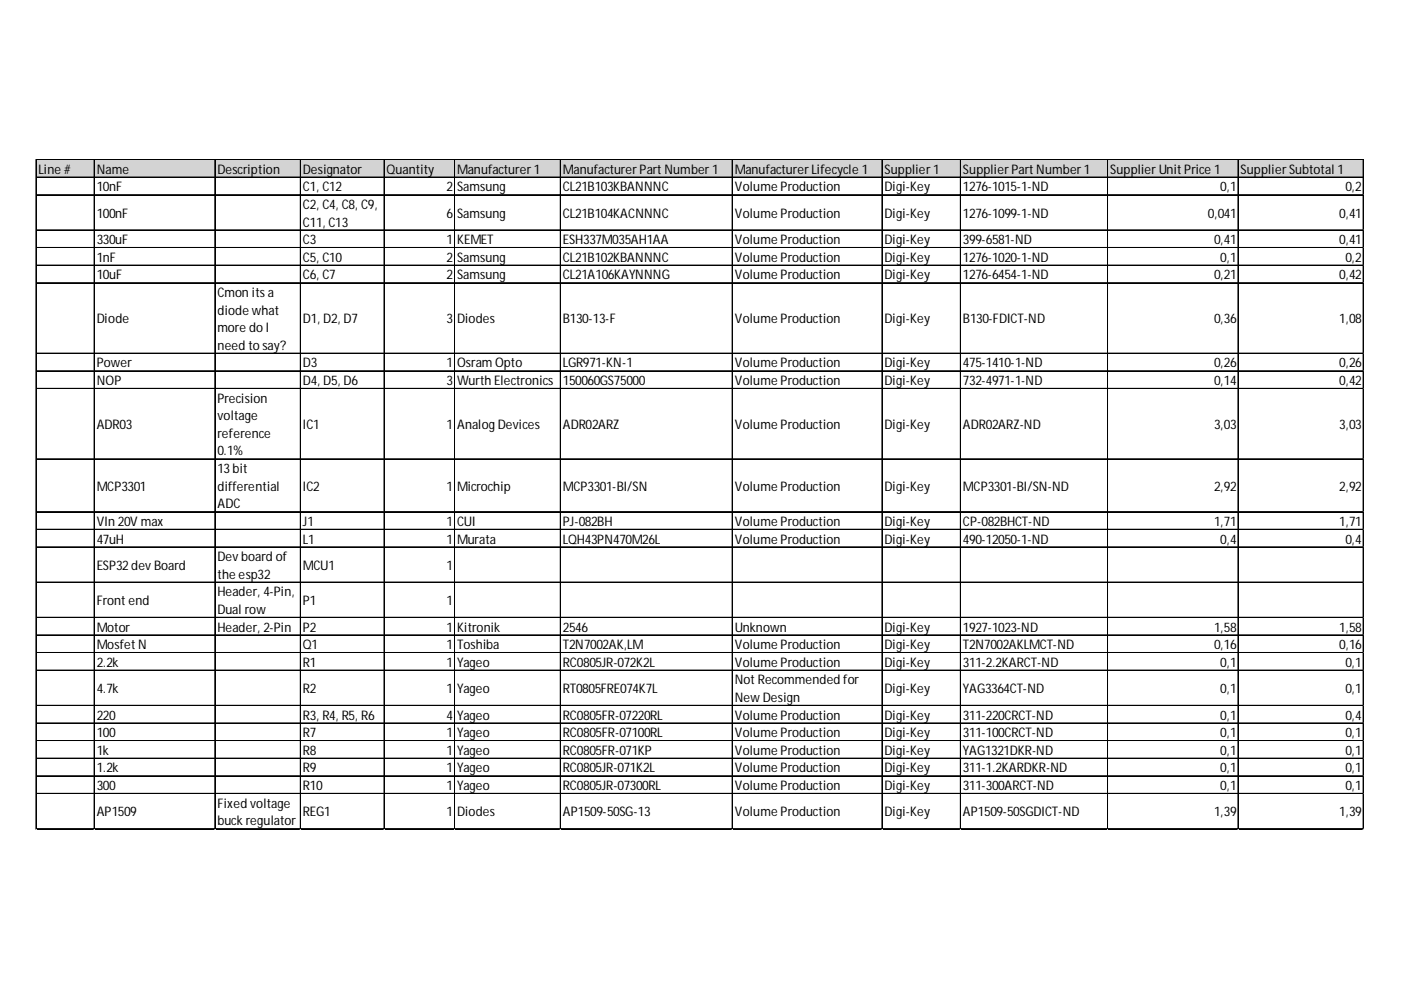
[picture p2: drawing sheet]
<svg xmlns="http://www.w3.org/2000/svg" width="297mm" height="210mm" viewBox="0 0 297 210" stroke-linecap="round" stroke-linejoin="round" font-family="sans-serif">
<defs><g id="words">
<g font-size="2.8">
<text x="8.2" y="36.8">Line #</text>
<text x="20.5" y="36.8">Name</text>
<text x="20.5" y="40.6">10nF</text>
<text x="46.1" y="36.8">Description</text>
<text x="64.2" y="36.8">Designator</text>
<text x="64.2" y="40.6">C1, C12</text>
<text x="82" y="36.8">Quantity</text>
<text x="94.7" y="40.6">2</text>
<text x="96.9" y="36.8">Manufacturer1</text>
<text x="96.9" y="40.6">Samsung</text>
<text x="119.3" y="36.8">ManufacturerPartNumber1</text>
<text x="119.3" y="40.6">CL21B103KBANNNC</text>
<text x="155.8" y="36.8">ManufacturerLifecycle 1</text>
<text x="155.8" y="40.6">Volume Production</text>
<text x="187.5" y="36.8">Supplier1</text>
<text x="187.5" y="40.6">Digi-Key</text>
<text x="204.2" y="36.8">SupplierPartNumber1</text>
<text x="204.2" y="40.6">1276-1015-1-ND</text>
<text x="235.4" y="36.8">SupplierUnitPrice 1</text>
<text x="258.7" y="40.6">0,1</text>
<text x="263" y="36.8">SupplierSubtotal 1</text>
<text x="285.3" y="40.6">0,2</text>
<text x="20.5" y="46.2">100nF</text>
<text x="64.2" y="44.3">C2, C4, C8, C9,</text>
<text x="94.7" y="46.2">6</text>
<text x="96.9" y="46.2">Samsung</text>
<text x="119.3" y="46.2">CL21B104KACNNNC</text>
<text x="155.8" y="46.2">Volume Production</text>
<text x="187.5" y="46.2">Digi-Key</text>
<text x="204.2" y="46.2">1276-1099-1-ND</text>
<text x="256.1" y="46.2">0,041</text>
<text x="284" y="46.2">0,41</text>
<text x="20.5" y="51.8">330uF</text>
<text x="64.2" y="48">C11, C13</text>
<text x="64.2" y="51.8">C3</text>
<text x="94.7" y="51.8">1</text>
<text x="96.9" y="51.8">KEMET</text>
<text x="119.3" y="51.8">ESH337M035AH1AA</text>
<text x="155.8" y="51.8">Volume Production</text>
<text x="187.5" y="51.8">Digi-Key</text>
<text x="204.2" y="51.8">399-6581-ND</text>
<text x="257.4" y="51.8">0,41</text>
<text x="284" y="51.8">0,41</text>
<text x="20.5" y="55.5">1nF</text>
<text x="20.5" y="59.2">10uF</text>
<text x="64.2" y="55.5">C5, C10</text>
<text x="64.2" y="59.2">C6, C7</text>
<text x="94.7" y="55.5">2</text>
<text x="94.7" y="59.2">2</text>
<text x="96.9" y="55.5">Samsung</text>
<text x="96.9" y="59.2">Samsung</text>
<text x="119.3" y="55.5">CL21B102KBANNNC</text>
<text x="119.3" y="59.2">CL21A106KAYNNNG</text>
<text x="155.8" y="55.5">Volume Production</text>
<text x="155.8" y="59.2">Volume Production</text>
<text x="187.5" y="55.5">Digi-Key</text>
<text x="187.5" y="59.2">Digi-Key</text>
<text x="204.2" y="55.5">1276-1020-1-ND</text>
<text x="204.2" y="59.2">1276-6454-1-ND</text>
<text x="257.4" y="59.2">0,21</text>
<text x="258.7" y="55.5">0,1</text>
<text x="284" y="59.2">0,42</text>
<text x="285.3" y="55.5">0,2</text>
<text x="46.1" y="63">Cmon itsa</text>
<text x="20.5" y="68.6">Diode</text>
<text x="46.1" y="66.7">diode what</text>
<text x="46.1" y="70.4">more do I</text>
<text x="64.2" y="68.6">D1, D2, D7</text>
<text x="94.7" y="68.6">3</text>
<text x="96.9" y="68.6">Diodes</text>
<text x="119.3" y="68.6">B130-13-F</text>
<text x="155.8" y="68.6">Volume Production</text>
<text x="187.5" y="68.6">Digi-Key</text>
<text x="204.2" y="68.6">B130-FDICT-ND</text>
<text x="257.4" y="68.6">0,36</text>
<text x="284" y="68.6">1,08</text>
<text x="20.5" y="77.9">Power</text>
<text x="46.1" y="74.2">need to say?</text>
<text x="64.2" y="77.9">D3</text>
<text x="94.7" y="77.9">1</text>
<text x="96.9" y="77.9">Osram Opto</text>
<text x="119.3" y="77.9">LGR971-KN-1</text>
<text x="155.8" y="77.9">Volume Production</text>
<text x="187.5" y="77.9">Digi-Key</text>
<text x="204.2" y="77.9">475-1410-1-ND</text>
<text x="257.4" y="77.9">0,26</text>
<text x="284" y="77.9">0,26</text>
<text x="20.5" y="81.6">NOP</text>
<text x="64.2" y="81.6">D4, D5, D6</text>
<text x="94.7" y="81.6">3</text>
<text x="96.9" y="81.6">Wurth Electronics</text>
<text x="119.3" y="81.6">150060GS75000</text>
<text x="155.8" y="81.6">Volume Production</text>
<text x="187.5" y="81.6">Digi-Key</text>
<text x="204.2" y="81.6">732-4971-1-ND</text>
<text x="257.4" y="81.6">0,14</text>
<text x="284" y="81.6">0,42</text>
<text x="46.1" y="85.4">Precision</text>
<text x="46.1" y="89.1">voltage</text>
<text x="20.5" y="91">ADR03</text>
<text x="46.1" y="92.8">reference</text>
<text x="64.2" y="91">IC1</text>
<text x="94.7" y="91">1</text>
<text x="96.9" y="91">AnalogDevices</text>
<text x="119.3" y="91">ADR02ARZ</text>
<text x="155.8" y="91">Volume Production</text>
<text x="187.5" y="91">Digi-Key</text>
<text x="204.2" y="91">ADR02ARZ-ND</text>
<text x="257.4" y="91">3,03</text>
<text x="284" y="91">3,03</text>
<text x="46.1" y="96.6">0.1%</text>
<text x="46.1" y="100.3">13bit</text>
<text x="20.5" y="104">MCP3301</text>
<text x="46.1" y="104">differential</text>
<text x="46.1" y="107.8">ADC</text>
<text x="64.2" y="104">IC2</text>
<text x="94.7" y="104">1</text>
<text x="96.9" y="104">Microchip</text>
<text x="119.3" y="104">MCP3301-BI/SN</text>
<text x="155.8" y="104">Volume Production</text>
<text x="187.5" y="104">Digi-Key</text>
<text x="204.2" y="104">MCP3301-BI/SN-ND</text>
<text x="257.4" y="104">2,92</text>
<text x="284" y="104">2,92</text>
<text x="20.5" y="111.5">VIn 20V max</text>
<text x="64.2" y="111.5">J1</text>
<text x="94.7" y="111.5">1</text>
<text x="96.9" y="111.5">CUI</text>
<text x="119.3" y="111.5">PJ-082BH</text>
<text x="155.8" y="111.5">Volume Production</text>
<text x="187.5" y="111.5">Digi-Key</text>
<text x="204.2" y="111.5">CP-082BHCT-ND</text>
<text x="257.4" y="111.5">1,71</text>
<text x="284" y="111.5">1,71</text>
<text x="20.5" y="115.2">47uH</text>
<text x="46.1" y="119">Devboard of</text>
<text x="64.2" y="115.2">L1</text>
<text x="94.7" y="115.2">1</text>
<text x="96.9" y="115.2">Murata</text>
<text x="119.3" y="115.2">LQH43PN470M26L</text>
<text x="155.8" y="115.2">Volume Production</text>
<text x="187.5" y="115.2">Digi-Key</text>
<text x="204.2" y="115.2">490-12050-1-ND</text>
<text x="258.7" y="115.2">0,4</text>
<text x="285.3" y="115.2">0,4</text>
<text x="20.5" y="120.8">ESP32devBoard</text>
<text x="46.1" y="122.7">the esp32</text>
<text x="64.2" y="120.8">MCU1</text>
<text x="94.7" y="120.8">1</text>
<text x="20.5" y="128.3">Frontend</text>
<text x="46.1" y="126.4">Header, 4-Pin,</text>
<text x="46.1" y="130.2">Dual row</text>
<text x="64.2" y="128.3">P1</text>
<text x="94.7" y="128.3">1</text>
<text x="20.5" y="133.9">Motor</text>
<text x="20.5" y="137.6">MosfetN</text>
<text x="46.1" y="133.9">Header, 2-Pin</text>
<text x="64.2" y="133.9">P2</text>
<text x="64.2" y="137.6">Q1</text>
<text x="94.7" y="133.9">1</text>
<text x="94.7" y="137.6">1</text>
<text x="96.9" y="133.9">Kitronik</text>
<text x="96.9" y="137.6">Toshiba</text>
<text x="119.3" y="133.9">2546</text>
<text x="119.3" y="137.6">T2N7002AK,LM</text>
<text x="155.8" y="133.9">Unknown</text>
<text x="155.8" y="137.6">Volume Production</text>
<text x="187.5" y="133.9">Digi-Key</text>
<text x="187.5" y="137.6">Digi-Key</text>
<text x="204.2" y="133.9">1927-1023-ND</text>
<text x="204.2" y="137.6">T2N7002AKLMCT-ND</text>
<text x="257.4" y="133.9">1,58</text>
<text x="257.4" y="137.6">0,16</text>
<text x="284" y="133.9">1,58</text>
<text x="284" y="137.6">0,16</text>
<text x="20.5" y="141.4">2.2k</text>
<text x="64.2" y="141.4">R1</text>
<text x="94.7" y="141.4">1</text>
<text x="96.9" y="141.4">Yageo</text>
<text x="119.3" y="141.4">RC0805JR-072K2L</text>
<text x="155.8" y="141.4">Volume Production</text>
<text x="187.5" y="141.4">Digi-Key</text>
<text x="204.2" y="141.4">311-2.2KARCT-ND</text>
<text x="258.7" y="141.4">0,1</text>
<text x="285.3" y="141.4">0,1</text>
<text x="20.5" y="147">4.7k</text>
<text x="64.2" y="147">R2</text>
<text x="94.7" y="147">1</text>
<text x="96.9" y="147">Yageo</text>
<text x="119.3" y="147">RT0805FRE074K7L</text>
<text x="155.8" y="145.1">NotRecommended for</text>
<text x="155.8" y="148.8">NewDesign</text>
<text x="187.5" y="147">Digi-Key</text>
<text x="204.2" y="147">YAG3364CT-ND</text>
<text x="258.7" y="147">0,1</text>
<text x="285.3" y="147">0,1</text>
<text x="20.5" y="152.6">220</text>
<text x="64.2" y="152.6">R3, R4, R5, R6</text>
<text x="94.7" y="152.6">4</text>
<text x="96.9" y="152.6">Yageo</text>
<text x="119.3" y="152.6">RC0805FR-07220RL</text>
<text x="155.8" y="152.6">Volume Production</text>
<text x="187.5" y="152.6">Digi-Key</text>
<text x="204.2" y="152.6">311-220CRCT-ND</text>
<text x="258.7" y="152.6">0,1</text>
<text x="285.3" y="152.6">0,4</text>
<text x="20.5" y="156.3">100</text>
<text x="20.5" y="160">1k</text>
<text x="64.2" y="156.3">R7</text>
<text x="64.2" y="160">R8</text>
<text x="94.7" y="156.3">1</text>
<text x="94.7" y="160">1</text>
<text x="96.9" y="156.3">Yageo</text>
<text x="96.9" y="160">Yageo</text>
<text x="119.3" y="156.3">RC0805FR-07100RL</text>
<text x="119.3" y="160">RC0805FR-071KP</text>
<text x="155.8" y="156.3">Volume Production</text>
<text x="155.8" y="160">Volume Production</text>
<text x="187.5" y="156.3">Digi-Key</text>
<text x="187.5" y="160">Digi-Key</text>
<text x="204.2" y="156.3">311-100CRCT-ND</text>
<text x="204.2" y="160">YAG1321DKR-ND</text>
<text x="258.7" y="156.3">0,1</text>
<text x="258.7" y="160">0,1</text>
<text x="285.3" y="156.3">0,1</text>
<text x="285.3" y="160">0,1</text>
<text x="20.5" y="163.8">1.2k</text>
<text x="20.5" y="167.5">300</text>
<text x="64.2" y="163.8">R9</text>
<text x="64.2" y="167.5">R10</text>
<text x="94.7" y="163.8">1</text>
<text x="94.7" y="167.5">1</text>
<text x="96.9" y="163.8">Yageo</text>
<text x="96.9" y="167.5">Yageo</text>
<text x="119.3" y="163.8">RC0805JR-071K2L</text>
<text x="119.3" y="167.5">RC0805JR-07300RL</text>
<text x="155.8" y="163.8">Volume Production</text>
<text x="155.8" y="167.5">Volume Production</text>
<text x="187.5" y="163.8">Digi-Key</text>
<text x="187.5" y="167.5">Digi-Key</text>
<text x="204.2" y="163.8">311-1.2KARDKR-ND</text>
<text x="204.2" y="167.5">311-300ARCT-ND</text>
<text x="258.7" y="163.8">0,1</text>
<text x="258.7" y="167.5">0,1</text>
<text x="285.3" y="163.8">0,1</text>
<text x="285.3" y="167.5">0,1</text>
<text x="20.5" y="173.1">AP1509</text>
<text x="46.1" y="171.2">Fixed voltage</text>
<text x="64.2" y="173.1">REG1</text>
<text x="94.7" y="173.1">1</text>
<text x="96.9" y="173.1">Diodes</text>
<text x="119.3" y="173.1">AP1509-50SG-13</text>
<text x="155.8" y="173.1">Volume Production</text>
<text x="187.5" y="173.1">Digi-Key</text>
<text x="204.2" y="173.1">AP1509-50SGDICT-ND</text>
<text x="257.4" y="173.1">1,39</text>
<text x="284" y="173.1">1,39</text>
<text x="46.1" y="175">buckregulator</text>
</g>
</g></defs>
<path d="M7.8 33.9h281.4v3.8h-281.4z" fill="#d3d3d3"/>
<g fill="none" stroke="#000" stroke-width=".21">
<path d="M7.6 33.8v142.1M7.7 33.8v142.1M7.8 33.8h281.4M7.8 33.9h281.4M7.8 37.5h281.4M7.8 37.6h281.4M19.9 34v141.9M20 34v141.9M45.5 34v141.9M45.6 34v141.9M63.7 34v141.9M63.8 34v141.9"/>
<path d="M81.4 34v141.9M81.5 34v141.9M96.4 34v141.9M96.5 34v141.9M118.8 34v141.9M118.9 34v141.9M155.2 34v141.9M155.3 34v141.9M187 34v141.9M187.1 34v141.9M203.6 34v141.9M203.7 34v141.9"/>
<path d="M234.8 34v141.9M234.9 34v141.9M262.5 34v141.9M262.6 34v141.9M289 34v141.9M289.1 34v141.9M7.8 41.3h281.4M7.8 41.4h281.4M7.8 48.7h281.4M7.8 48.8h281.4M7.8 52.5h281.4M7.8 52.6h281.4"/>
<path d="M7.8 56.2h281.4M7.8 56.3h281.4M7.8 59.9h281.4M7.8 60h281.4M7.8 74.9h281.4M7.8 75h281.4M7.8 78.6h281.4M7.8 78.7h281.4M7.8 82.3h281.4M7.8 82.4h281.4M7.8 97.3h281.4M7.8 97.4h281.4"/>
<path d="M7.8 108.5h281.4M7.8 108.6h281.4M7.8 112.2h281.4M7.8 112.3h281.4M7.8 115.9h281.4M7.8 116h281.4M7.8 123.4h281.4M7.8 123.5h281.4M7.8 130.9h281.4M7.8 131h281.4M7.8 134.6h281.4M7.8 134.7h281.4"/>
<path d="M7.8 138.3h281.4M7.8 138.4h281.4M7.8 142.1h281.4M7.8 142.2h281.4M7.8 149.5h281.4M7.8 149.6h281.4M7.8 153.3h281.4M7.8 153.4h281.4M7.8 157h281.4M7.8 157.1h281.4M7.8 160.7h281.4M7.8 160.8h281.4"/>
<path d="M7.8 164.5h281.4M7.8 164.6h281.4M7.8 168.2h281.4M7.8 168.3h281.4M7.8 175.7h281.4M7.8 175.8h281.4"/>
</g>
<path d="M7.6 175.9h.1" fill="none" stroke="#d4d4d4" stroke-width=".21"/>
<path d="M7.6 175.9h.2z" fill="#d4d4d4"/>
<path d="M19.9 175.9h.1" fill="none" stroke="#d4d4d4" stroke-width=".21"/>
<path d="M19.9 175.9h.2z" fill="#d4d4d4"/>
<path d="M45.5 175.9h.1" fill="none" stroke="#d4d4d4" stroke-width=".21"/>
<path d="M45.5 175.9h.2z" fill="#d4d4d4"/>
<path d="M63.7 175.9h.1" fill="none" stroke="#d4d4d4" stroke-width=".21"/>
<path d="M63.7 175.9h.2z" fill="#d4d4d4"/>
<path d="M81.4 175.9h.1" fill="none" stroke="#d4d4d4" stroke-width=".21"/>
<path d="M81.4 175.9h.2z" fill="#d4d4d4"/>
<path d="M96.4 175.9h.1" fill="none" stroke="#d4d4d4" stroke-width=".21"/>
<path d="M96.4 175.9h.2z" fill="#d4d4d4"/>
<path d="M118.8 175.9h.1" fill="none" stroke="#d4d4d4" stroke-width=".21"/>
<path d="M118.8 175.9h.2z" fill="#d4d4d4"/>
<path d="M155.2 175.9h.1" fill="none" stroke="#d4d4d4" stroke-width=".21"/>
<path d="M155.2 175.9h.2z" fill="#d4d4d4"/>
<path d="M187 175.9h.1" fill="none" stroke="#d4d4d4" stroke-width=".21"/>
<path d="M187 175.9h.2z" fill="#d4d4d4"/>
<path d="M203.6 175.9h.1" fill="none" stroke="#d4d4d4" stroke-width=".21"/>
<path d="M203.6 175.9h.2z" fill="#d4d4d4"/>
<path d="M234.8 175.9h.1" fill="none" stroke="#d4d4d4" stroke-width=".21"/>
<path d="M234.8 175.9h.2z" fill="#d4d4d4"/>
<path d="M262.5 175.9h.1" fill="none" stroke="#d4d4d4" stroke-width=".21"/>
<path d="M262.5 175.9h.2z" fill="#d4d4d4"/>
<path d="M289 175.9h.1" fill="none" stroke="#d4d4d4" stroke-width=".21"/>
<path d="M289 175.9h.2z" fill="#d4d4d4"/>
<path d="M289.2 41.3h.1" fill="none" stroke="#d4d4d4" stroke-width=".21"/>
<path d="M289.2 41.3v.2z" fill="#d4d4d4"/>
<path d="M289.2 48.7h.1" fill="none" stroke="#d4d4d4" stroke-width=".21"/>
<path d="M289.2 48.7v.2z" fill="#d4d4d4"/>
<path d="M289.2 52.5h.1" fill="none" stroke="#d4d4d4" stroke-width=".21"/>
<path d="M289.2 52.5v.2z" fill="#d4d4d4"/>
<path d="M289.2 56.2h.1" fill="none" stroke="#d4d4d4" stroke-width=".21"/>
<path d="M289.2 56.2v.2z" fill="#d4d4d4"/>
<path d="M289.2 59.9h.1" fill="none" stroke="#d4d4d4" stroke-width=".21"/>
<path d="M289.2 59.9v.2z" fill="#d4d4d4"/>
<path d="M289.2 74.9h.1" fill="none" stroke="#d4d4d4" stroke-width=".21"/>
<path d="M289.2 74.9v.2z" fill="#d4d4d4"/>
<path d="M289.2 78.6h.1" fill="none" stroke="#d4d4d4" stroke-width=".21"/>
<path d="M289.2 78.6v.2z" fill="#d4d4d4"/>
<path d="M289.2 82.3h.1" fill="none" stroke="#d4d4d4" stroke-width=".21"/>
<path d="M289.2 82.3v.2z" fill="#d4d4d4"/>
<path d="M289.2 97.3h.1" fill="none" stroke="#d4d4d4" stroke-width=".21"/>
<path d="M289.2 97.3v.2z" fill="#d4d4d4"/>
<path d="M289.2 108.5h.1" fill="none" stroke="#d4d4d4" stroke-width=".21"/>
<path d="M289.2 108.5v.2z" fill="#d4d4d4"/>
<path d="M289.2 112.2h.1" fill="none" stroke="#d4d4d4" stroke-width=".21"/>
<path d="M289.2 112.2v.2z" fill="#d4d4d4"/>
<path d="M289.2 115.9h.1" fill="none" stroke="#d4d4d4" stroke-width=".21"/>
<path d="M289.2 115.9v.2z" fill="#d4d4d4"/>
<path d="M289.2 123.4h.1" fill="none" stroke="#d4d4d4" stroke-width=".21"/>
<path d="M289.2 123.4v.2z" fill="#d4d4d4"/>
<path d="M289.2 130.9h.1" fill="none" stroke="#d4d4d4" stroke-width=".21"/>
<path d="M289.2 130.9v.2z" fill="#d4d4d4"/>
<path d="M289.2 134.6h.1" fill="none" stroke="#d4d4d4" stroke-width=".21"/>
<path d="M289.2 134.6v.2z" fill="#d4d4d4"/>
<path d="M289.2 138.3h.1" fill="none" stroke="#d4d4d4" stroke-width=".21"/>
<path d="M289.2 138.3v.2z" fill="#d4d4d4"/>
<path d="M289.2 142.1h.1" fill="none" stroke="#d4d4d4" stroke-width=".21"/>
<path d="M289.2 142.1v.2z" fill="#d4d4d4"/>
<path d="M289.2 149.5h.1" fill="none" stroke="#d4d4d4" stroke-width=".21"/>
<path d="M289.2 149.5v.2z" fill="#d4d4d4"/>
<path d="M289.2 153.3h.1" fill="none" stroke="#d4d4d4" stroke-width=".21"/>
<path d="M289.2 153.3v.2z" fill="#d4d4d4"/>
<path d="M289.2 157h.1" fill="none" stroke="#d4d4d4" stroke-width=".21"/>
<path d="M289.2 157v.2z" fill="#d4d4d4"/>
<path d="M289.2 160.7h.1" fill="none" stroke="#d4d4d4" stroke-width=".21"/>
<path d="M289.2 160.7v.2z" fill="#d4d4d4"/>
<path d="M289.2 164.5h.1" fill="none" stroke="#d4d4d4" stroke-width=".21"/>
<path d="M289.2 164.5v.2z" fill="#d4d4d4"/>
<path d="M289.2 168.2h.1" fill="none" stroke="#d4d4d4" stroke-width=".21"/>
<path d="M289.2 168.2v.2z" fill="#d4d4d4"/>
<path d="M289.2 175.7h.1" fill="none" stroke="#d4d4d4" stroke-width=".21"/>
<path d="M289.2 175.7v.2z" fill="#d4d4d4"/>
<use href="#words"/>
</svg>
